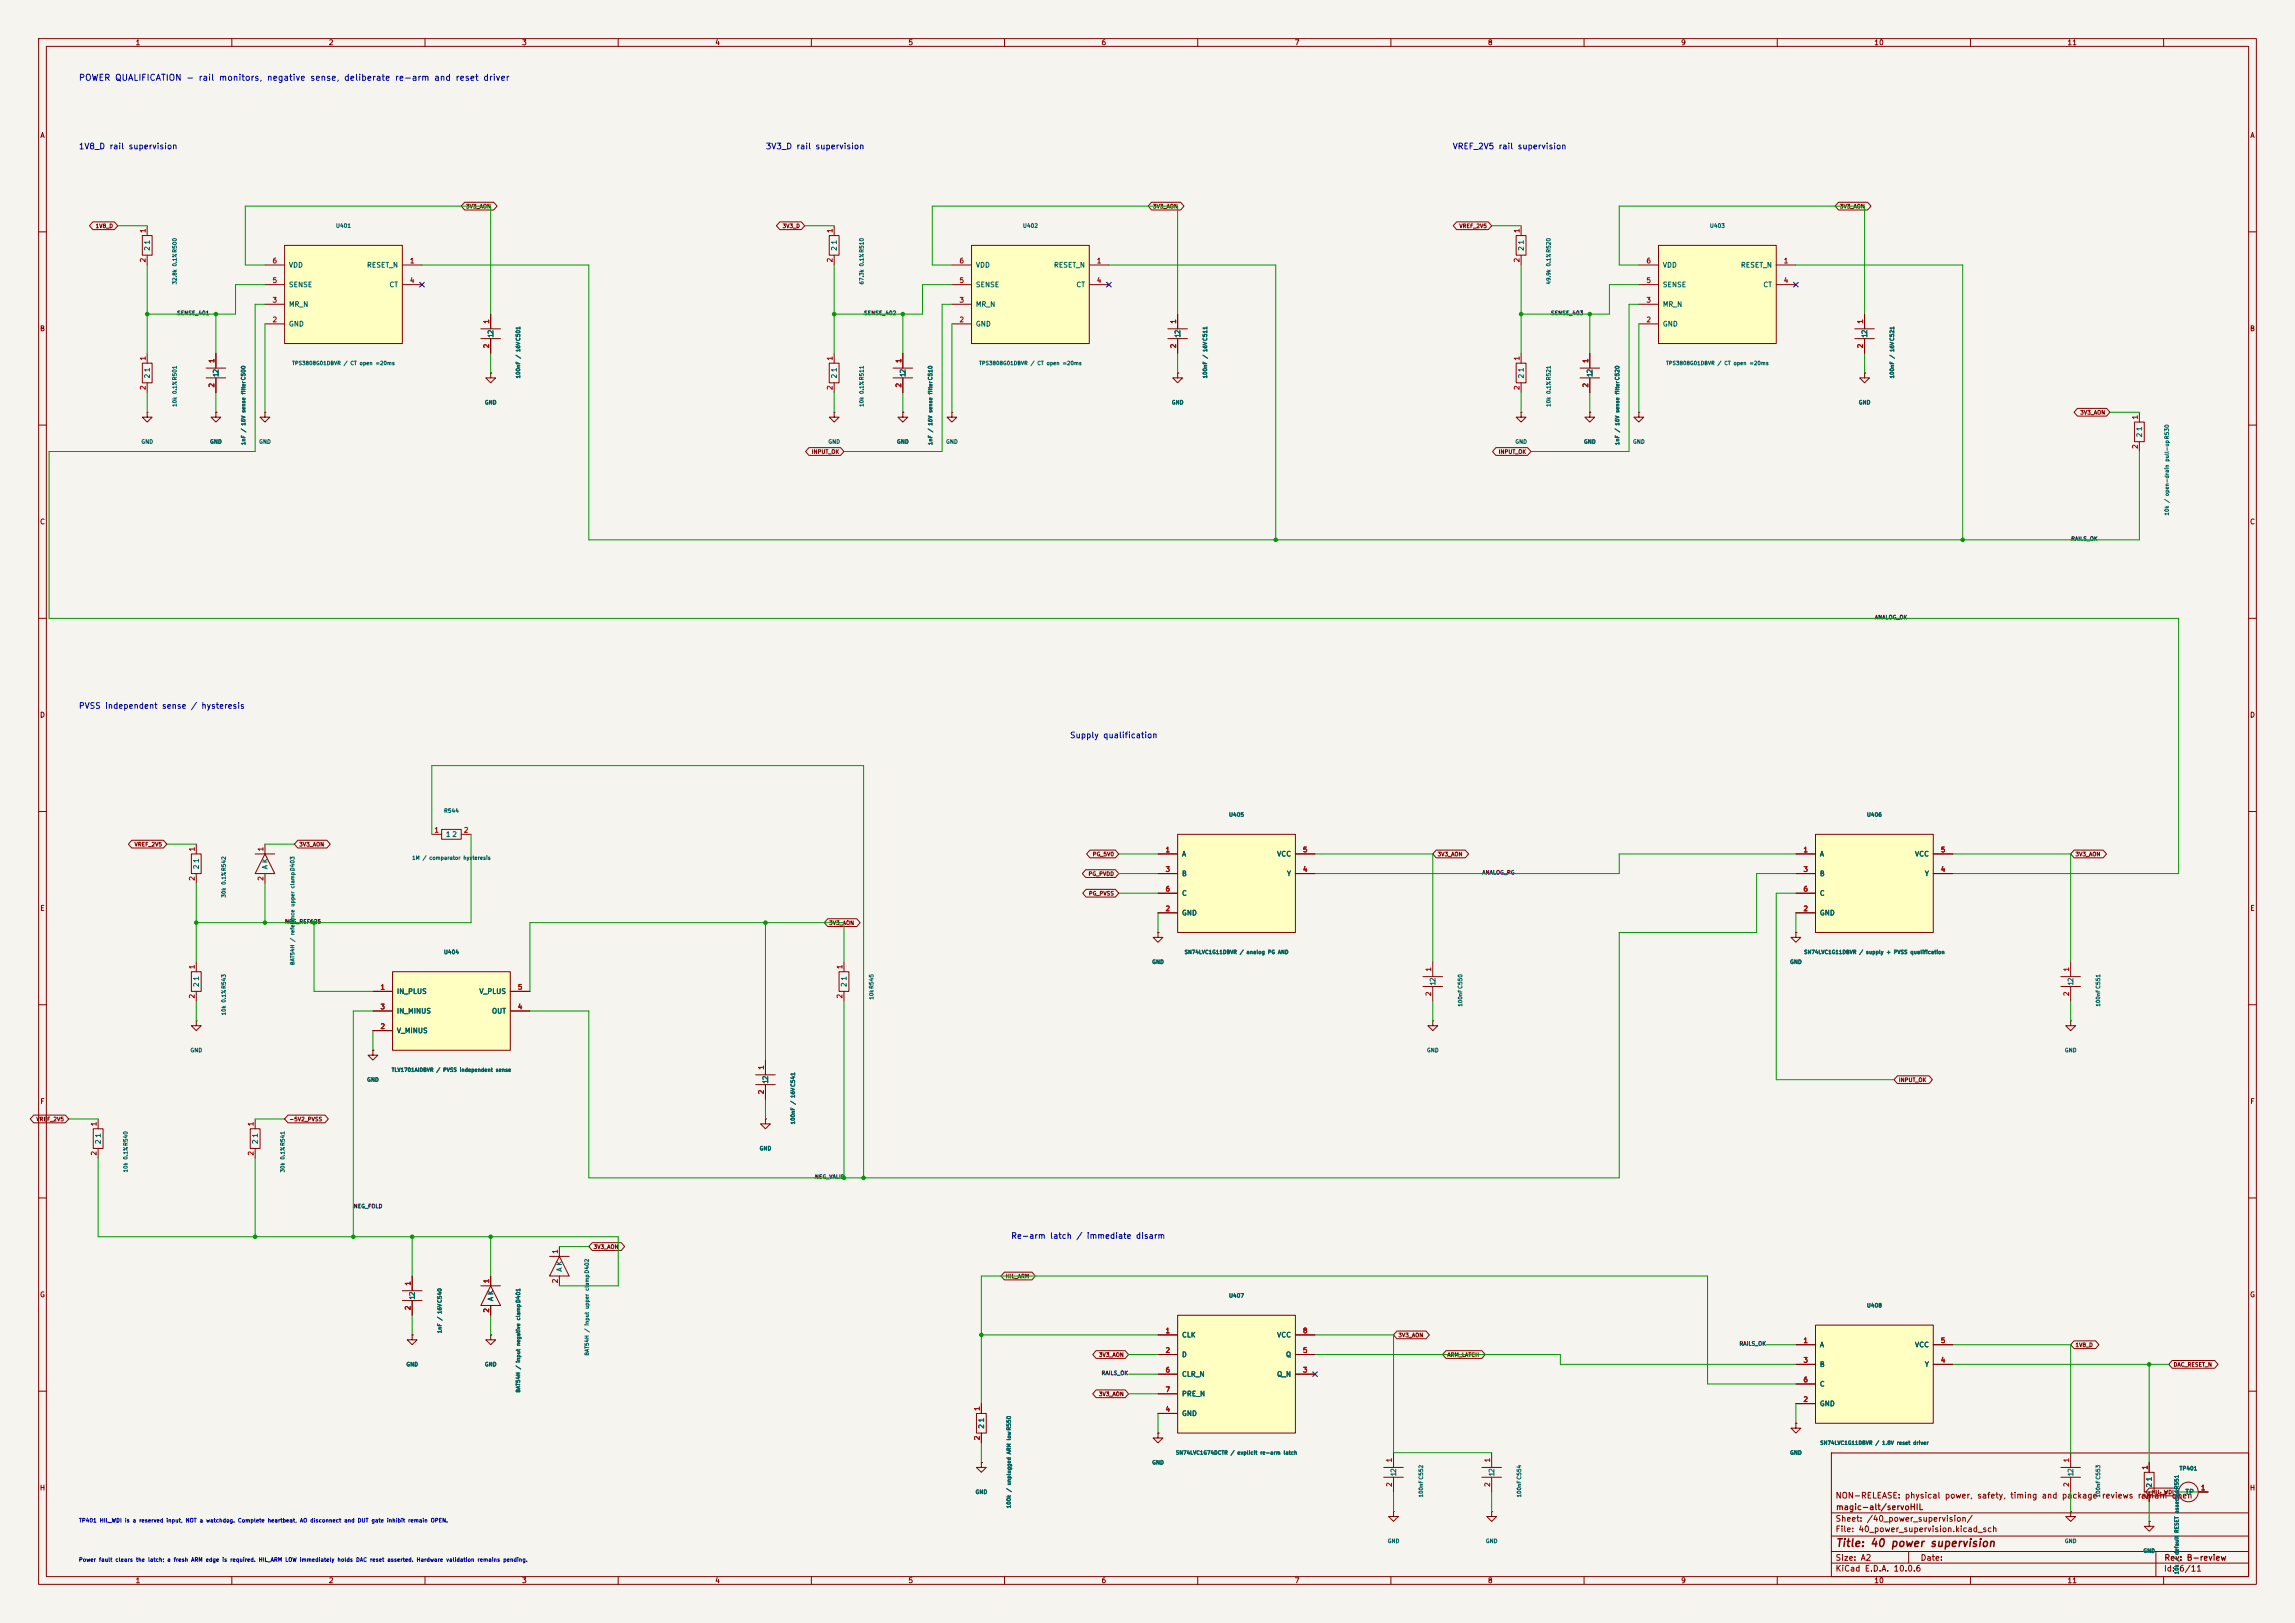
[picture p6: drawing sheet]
<svg xmlns="http://www.w3.org/2000/svg" width="594mm" height="420mm" viewBox="0 0 594 420" stroke-linecap="round" stroke-linejoin="round" font-family="sans-serif">
<defs><g id="words">
<text font-size="2" fill="#840000" x="475" y="400.8">Title: 40 power supervision</text>
<text font-size="1.6" fill="#0000c2" x="20.3" y="21.3">POWER QUALIFICATION - rail monitors, negative sense, deliberate re-arm and reset driver</text>
<g font-size="1.5" fill="#0000c2">
<text x="20.3" y="39">1V8_D rail supervision</text>
<text x="198.1" y="39">3V3_D rail supervision</text>
<text x="375.9" y="39">VREF_2V5 rail supervision</text>
<text x="20.3" y="183.8">PVSS independent sense / hysteresis</text>
<text x="276.8" y="191.4">Supply qualification</text>
<text x="261.6" y="320.9">Re-arm latch / immediate disarm</text>
</g>
<g font-size="1.5" fill="#840000">
<text x="475" y="388.1">NON-RELEASE: physical power, safety, timing and package reviews remain open</text>
<text x="475" y="394.1">Sheet: /40_power_supervision/</text>
<text x="475.1" y="391.1">magic-alt/servoHIL</text>
<text x="475" y="396.8">File: 40_power_supervision.kicad_sch</text>
<text x="475" y="407">KiCad E.D.A. 10.0.6</text>
<text x="475" y="404.2">Size: A2</text>
<text x="497" y="404.2">Date:</text>
<text x="560" y="407">Id: 6/11</text>
<text x="560.1" y="404.2">Rev: B-review</text>
</g>
<g font-size="1.3" fill="#840000">
<text x="35" y="12">1</text>
<text x="85" y="12">2</text>
<text x="135" y="12">3</text>
<text x="185" y="12">4</text>
<text x="235" y="12">5</text>
<text x="285" y="12">6</text>
<text x="335" y="12">7</text>
<text x="385" y="12">8</text>
<text x="435" y="12">9</text>
<text x="485" y="12">10</text>
<text x="535" y="12">11</text>
<text x="10.3" y="36">A</text>
<text x="582.3" y="36">A</text>
<text x="10.2" y="86">B</text>
<text x="582.2" y="86">B</text>
<text x="10.2" y="136">C</text>
<text x="582.2" y="136">C</text>
<text x="10.2" y="186">D</text>
<text x="582.2" y="186">D</text>
<text x="10.3" y="236">E</text>
<text x="582.3" y="236">E</text>
<text x="10.3" y="286">F</text>
<text x="582.3" y="286">F</text>
<text x="10.2" y="336">G</text>
<text x="582.2" y="336">G</text>
<text x="10.2" y="386">H</text>
<text x="582.2" y="386">H</text>
<text x="35" y="410">1</text>
<text x="85" y="410">2</text>
<text x="135" y="410">3</text>
<text x="185" y="410">4</text>
<text x="235" y="410">5</text>
<text x="285" y="410">6</text>
<text x="335" y="410">7</text>
<text x="385" y="410">8</text>
<text x="435" y="410">9</text>
<text x="485" y="410">10</text>
<text x="535" y="410">11</text>
</g>
<g font-size="1.3" fill="#a90000">
<text x="38" y="60.4" transform="rotate(-90 38 60.4)">1</text>
<text x="215.8" y="60.4" transform="rotate(-90 215.8 60.4)">1</text>
<text x="393.6" y="60.4" transform="rotate(-90 393.6 60.4)">1</text>
<text x="38" y="68" transform="rotate(-90 38 68)">2</text>
<text x="70.4" y="68.4">6</text>
<text x="105.9" y="68.4">1</text>
<text x="215.8" y="68" transform="rotate(-90 215.8 68)">2</text>
<text x="248.2" y="68.4">6</text>
<text x="283.7" y="68.4">1</text>
<text x="393.6" y="68" transform="rotate(-90 393.6 68)">2</text>
<text x="426" y="68.4">6</text>
<text x="461.5" y="68.4">1</text>
<text x="70.4" y="73.5">5</text>
<text x="105.9" y="73.5">4</text>
<text x="248.2" y="73.5">5</text>
<text x="283.7" y="73.5">4</text>
<text x="426" y="73.5">5</text>
<text x="461.5" y="73.5">4</text>
<text x="70.4" y="83.7">2</text>
<text x="70.4" y="78.6">3</text>
<text x="126.9" y="83.9" transform="rotate(-90 126.9 83.9)">1</text>
<text x="248.2" y="83.7">2</text>
<text x="248.2" y="78.6">3</text>
<text x="304.7" y="83.9" transform="rotate(-90 304.7 83.9)">1</text>
<text x="426" y="83.7">2</text>
<text x="426" y="78.6">3</text>
<text x="482.5" y="83.9" transform="rotate(-90 482.5 83.9)">1</text>
<text x="38" y="93.4" transform="rotate(-90 38 93.4)">1</text>
<text x="55.7" y="94.1" transform="rotate(-90 55.7 94.1)">1</text>
<text x="126.9" y="90.3" transform="rotate(-90 126.9 90.3)">2</text>
<text x="215.8" y="93.4" transform="rotate(-90 215.8 93.4)">1</text>
<text x="233.5" y="94.1" transform="rotate(-90 233.5 94.1)">1</text>
<text x="304.7" y="90.3" transform="rotate(-90 304.7 90.3)">2</text>
<text x="393.6" y="93.4" transform="rotate(-90 393.6 93.4)">1</text>
<text x="411.3" y="94.1" transform="rotate(-90 411.3 94.1)">1</text>
<text x="482.5" y="90.3" transform="rotate(-90 482.5 90.3)">2</text>
<text x="38" y="101.1" transform="rotate(-90 38 101.1)">2</text>
<text x="55.7" y="100.4" transform="rotate(-90 55.7 100.4)">2</text>
<text x="215.8" y="101.1" transform="rotate(-90 215.8 101.1)">2</text>
<text x="233.5" y="100.4" transform="rotate(-90 233.5 100.4)">2</text>
<text x="393.6" y="101.1" transform="rotate(-90 393.6 101.1)">2</text>
<text x="411.3" y="100.4" transform="rotate(-90 411.3 100.4)">2</text>
<text x="553.6" y="108.7" transform="rotate(-90 553.6 108.7)">1</text>
<text x="553.6" y="116.3" transform="rotate(-90 553.6 116.3)">2</text>
<text x="112.3" y="215.8">1</text>
<text x="119.9" y="215.8">2</text>
<text x="50.7" y="220.4" transform="rotate(-90 50.7 220.4)">1</text>
<text x="68.4" y="220.4" transform="rotate(-90 68.4 220.4)">1</text>
<text x="301.5" y="220.8">1</text>
<text x="337.1" y="220.8">5</text>
<text x="466.6" y="220.8">1</text>
<text x="502.2" y="220.8">5</text>
<text x="301.5" y="225.9">3</text>
<text x="337.1" y="225.9">4</text>
<text x="466.6" y="225.9">3</text>
<text x="502.2" y="225.9">4</text>
<text x="50.7" y="228.1" transform="rotate(-90 50.7 228.1)">2</text>
<text x="68.4" y="228.1" transform="rotate(-90 68.4 228.1)">2</text>
<text x="301.5" y="231">6</text>
<text x="466.6" y="231">6</text>
<text x="301.5" y="236.1">2</text>
<text x="466.6" y="236.1">2</text>
<text x="50.7" y="250.9" transform="rotate(-90 50.7 250.9)">1</text>
<text x="218.3" y="250.9" transform="rotate(-90 218.3 250.9)">1</text>
<text x="370.7" y="251.6" transform="rotate(-90 370.7 251.6)">1</text>
<text x="535.8" y="251.6" transform="rotate(-90 535.8 251.6)">1</text>
<text x="98.3" y="256.4">1</text>
<text x="133.9" y="256.4">5</text>
<text x="370.7" y="257.9" transform="rotate(-90 370.7 257.9)">2</text>
<text x="535.8" y="257.9" transform="rotate(-90 535.8 257.9)">2</text>
<text x="50.7" y="258.5" transform="rotate(-90 50.7 258.5)">2</text>
<text x="98.3" y="261.5">3</text>
<text x="133.9" y="261.5">4</text>
<text x="218.3" y="258.5" transform="rotate(-90 218.3 258.5)">2</text>
<text x="98.3" y="266.6">2</text>
<text x="198" y="277" transform="rotate(-90 198 277)">1</text>
<text x="198" y="283.3" transform="rotate(-90 198 283.3)">2</text>
<text x="25.3" y="291.6" transform="rotate(-90 25.3 291.6)">1</text>
<text x="65.9" y="291.6" transform="rotate(-90 65.9 291.6)">1</text>
<text x="25.3" y="299.2" transform="rotate(-90 25.3 299.2)">2</text>
<text x="65.9" y="299.2" transform="rotate(-90 65.9 299.2)">2</text>
<text x="144.6" y="324.6" transform="rotate(-90 144.6 324.6)">1</text>
<text x="106.5" y="332.8" transform="rotate(-90 106.5 332.8)">1</text>
<text x="126.9" y="332.2" transform="rotate(-90 126.9 332.2)">1</text>
<text x="144.6" y="332.2" transform="rotate(-90 144.6 332.2)">2</text>
<text x="106.5" y="339.2" transform="rotate(-90 106.5 339.2)">2</text>
<text x="126.9" y="339.8" transform="rotate(-90 126.9 339.8)">2</text>
<text x="301.5" y="345.3">1</text>
<text x="337.1" y="345.3">8</text>
<text x="466.6" y="347.8">1</text>
<text x="502.2" y="347.8">5</text>
<text x="301.5" y="350.4">2</text>
<text x="337.1" y="350.4">5</text>
<text x="466.6" y="352.9">3</text>
<text x="502.2" y="352.9">4</text>
<text x="301.5" y="355.5">6</text>
<text x="337.1" y="355.5">3</text>
<text x="466.6" y="358">6</text>
<text x="253.9" y="365.2" transform="rotate(-90 253.9 365.2)">1</text>
<text x="301.5" y="365.6">4</text>
<text x="301.5" y="360.5">7</text>
<text x="466.6" y="363.1">2</text>
<text x="253.9" y="372.8" transform="rotate(-90 253.9 372.8)">2</text>
<text x="360.5" y="378.6" transform="rotate(-90 360.5 378.6)">1</text>
<text x="385.9" y="378.6" transform="rotate(-90 385.9 378.6)">1</text>
<text x="535.8" y="378.6" transform="rotate(-90 535.8 378.6)">1</text>
<text x="556.1" y="380.5" transform="rotate(-90 556.1 380.5)">1</text>
<text x="360.5" y="384.9" transform="rotate(-90 360.5 384.9)">2</text>
<text x="385.9" y="384.9" transform="rotate(-90 385.9 384.9)">2</text>
<text x="535.8" y="384.9" transform="rotate(-90 535.8 384.9)">2</text>
<text x="556.1" y="388.1" transform="rotate(-90 556.1 388.1)">2</text>
<text x="569.5" y="385.9">1</text>
</g>
<g font-size="1.3" fill="#006464">
<text x="39.1" y="65.1" transform="rotate(-90 39.1 65.1)">2</text>
<text x="39.1" y="63.4" transform="rotate(-90 39.1 63.4)">1</text>
<text x="216.9" y="65.1" transform="rotate(-90 216.9 65.1)">2</text>
<text x="216.9" y="63.4" transform="rotate(-90 216.9 63.4)">1</text>
<text x="394.7" y="65.1" transform="rotate(-90 394.7 65.1)">2</text>
<text x="394.7" y="63.4" transform="rotate(-90 394.7 63.4)">1</text>
<text x="74.6" y="69.5">VDD</text>
<text x="94.9" y="69.5">RESET_N</text>
<text x="252.4" y="69.5">VDD</text>
<text x="272.7" y="69.5">RESET_N</text>
<text x="430.2" y="69.5">VDD</text>
<text x="450.5" y="69.5">RESET_N</text>
<text x="74.6" y="74.6">SENSE</text>
<text x="100.7" y="74.6">CT</text>
<text x="252.4" y="74.6">SENSE</text>
<text x="278.5" y="74.6">CT</text>
<text x="430.2" y="74.6">SENSE</text>
<text x="456.3" y="74.6">CT</text>
<text x="74.6" y="79.7">MR_N</text>
<text x="252.4" y="79.7">MR_N</text>
<text x="430.2" y="79.7">MR_N</text>
<text x="74.6" y="84.8">GND</text>
<text x="128" y="87.5" transform="rotate(-90 128 87.5)">12</text>
<text x="252.4" y="84.8">GND</text>
<text x="305.8" y="87.5" transform="rotate(-90 305.8 87.5)">12</text>
<text x="430.2" y="84.8">GND</text>
<text x="483.6" y="87.5" transform="rotate(-90 483.6 87.5)">12</text>
<text x="39.1" y="98.1" transform="rotate(-90 39.1 98.1)">2</text>
<text x="39.1" y="96.4" transform="rotate(-90 39.1 96.4)">1</text>
<text x="56.8" y="97.7" transform="rotate(-90 56.8 97.7)">12</text>
<text x="216.9" y="98.1" transform="rotate(-90 216.9 98.1)">2</text>
<text x="216.9" y="96.4" transform="rotate(-90 216.9 96.4)">1</text>
<text x="234.6" y="97.7" transform="rotate(-90 234.6 97.7)">12</text>
<text x="394.7" y="98.1" transform="rotate(-90 394.7 98.1)">2</text>
<text x="394.7" y="96.4" transform="rotate(-90 394.7 96.4)">1</text>
<text x="412.4" y="97.7" transform="rotate(-90 412.4 97.7)">12</text>
<text x="554.7" y="113.3" transform="rotate(-90 554.7 113.3)">2</text>
<text x="554.7" y="111.7" transform="rotate(-90 554.7 111.7)">1</text>
<text x="115.3" y="216.9">1</text>
<text x="116.9" y="216.9">2</text>
<text x="305.8" y="221.9">A</text>
<text x="330.4" y="221.9">VCC</text>
<text x="470.9" y="221.9">A</text>
<text x="495.5" y="221.9">VCC</text>
<text x="51.8" y="225.1" transform="rotate(-90 51.8 225.1)">2</text>
<text x="51.8" y="223.4" transform="rotate(-90 51.8 223.4)">1</text>
<text x="69.5" y="225.1" transform="rotate(-90 69.5 225.1)">A K</text>
<text x="305.8" y="227">B</text>
<text x="332.9" y="227">Y</text>
<text x="470.9" y="227">B</text>
<text x="498" y="227">Y</text>
<text x="305.8" y="232.1">C</text>
<text x="470.9" y="232.1">C</text>
<text x="305.8" y="237.2">GND</text>
<text x="470.9" y="237.2">GND</text>
<text x="51.8" y="255.6" transform="rotate(-90 51.8 255.6)">2</text>
<text x="51.8" y="253.9" transform="rotate(-90 51.8 253.9)">1</text>
<text x="102.6" y="257.5">IN_PLUS</text>
<text x="123.9" y="257.5">V_PLUS</text>
<text x="219.4" y="255.6" transform="rotate(-90 219.4 255.6)">2</text>
<text x="219.4" y="253.9" transform="rotate(-90 219.4 253.9)">1</text>
<text x="371.8" y="255.2" transform="rotate(-90 371.8 255.2)">12</text>
<text x="536.9" y="255.2" transform="rotate(-90 536.9 255.2)">12</text>
<text x="102.6" y="262.6">IN_MINUS</text>
<text x="127.2" y="262.6">OUT</text>
<text x="102.6" y="267.7">V_MINUS</text>
<text x="199.1" y="280.6" transform="rotate(-90 199.1 280.6)">12</text>
<text x="26.4" y="296.2" transform="rotate(-90 26.4 296.2)">2</text>
<text x="26.4" y="294.6" transform="rotate(-90 26.4 294.6)">1</text>
<text x="67" y="296.2" transform="rotate(-90 67 296.2)">2</text>
<text x="67" y="294.6" transform="rotate(-90 67 294.6)">1</text>
<text x="145.7" y="329.2" transform="rotate(-90 145.7 329.2)">A K</text>
<text x="107.6" y="336.5" transform="rotate(-90 107.6 336.5)">12</text>
<text x="128" y="336.8" transform="rotate(-90 128 336.8)">A K</text>
<text x="305.8" y="346.4">CLK</text>
<text x="330.4" y="346.4">VCC</text>
<text x="305.8" y="351.5">D</text>
<text x="332.7" y="351.5">Q</text>
<text x="470.9" y="348.9">A</text>
<text x="495.5" y="348.9">VCC</text>
<text x="305.8" y="356.6">CLR_N</text>
<text x="330.4" y="356.6">Q_N</text>
<text x="470.9" y="354">B</text>
<text x="470.9" y="359.1">C</text>
<text x="498" y="354">Y</text>
<text x="305.8" y="361.6">PRE_N</text>
<text x="470.9" y="364.2">GND</text>
<text x="255" y="369.9" transform="rotate(-90 255 369.9)">2</text>
<text x="255" y="368.2" transform="rotate(-90 255 368.2)">1</text>
<text x="305.8" y="366.7">GND</text>
<text x="361.6" y="382.2" transform="rotate(-90 361.6 382.2)">12</text>
<text x="387" y="382.2" transform="rotate(-90 387 382.2)">12</text>
<text x="536.9" y="382.2" transform="rotate(-90 536.9 382.2)">12</text>
<text x="557.2" y="383.5" transform="rotate(-90 557.2 383.5)">1</text>
<text x="557.2" y="385.1" transform="rotate(-90 557.2 385.1)">2</text>
<text x="565.5" y="387">TP</text>
</g>
<g font-size="1" fill="#840000">
<text x="24.6" y="59.2">1V8_D</text>
<text x="120.5" y="54.2">3V3_AON</text>
<text x="202.4" y="59.2">3V3_D</text>
<text x="298.3" y="54.2">3V3_AON</text>
<text x="377.6" y="59.2">VREF_2V5</text>
<text x="476.1" y="54.2">3V3_AON</text>
<text x="538.3" y="107.5">3V3_AON</text>
<text x="210" y="117.7">INPUT_OK</text>
<text x="387.8" y="117.7">INPUT_OK</text>
<text x="34.7" y="219.3">VREF_2V5</text>
<text x="77.3" y="219.3">3V3_AON</text>
<text x="282.7" y="221.8">PG_5V0</text>
<text x="372" y="221.8">3V3_AON</text>
<text x="537.1" y="221.8">3V3_AON</text>
<text x="281.6" y="226.9">PG_PVDD</text>
<text x="281.7" y="232">PG_PVSS</text>
<text x="214.5" y="239.6">3V3_AON</text>
<text x="491.3" y="280.2">INPUT_OK</text>
<text x="9.3" y="290.4">VREF_2V5</text>
<text x="74.8" y="290.4">-5V2_PVSS</text>
<text x="153.5" y="323.4">3V3_AON</text>
<text x="260.2" y="331">HIL_ARM</text>
<text x="361.8" y="346.3">3V3_AON</text>
<text x="284.3" y="351.3">3V3_AON</text>
<text x="374.5" y="351.3">ARM_LATCH</text>
<text x="537.1" y="348.8">1V8_D</text>
<text x="562.5" y="353.9">DAC_RESET_N</text>
<text x="284.3" y="361.5">3V3_AON</text>
<text x="556.8" y="386.9">HIL_WDI</text>
</g>
<g font-size="1" fill="#006464">
<text x="86.8" y="59.2">U401</text>
<text x="264.6" y="59.2">U402</text>
<text x="442.4" y="59.2">U403</text>
<text x="45.9" y="73.7" transform="rotate(-90 45.9 73.7)">32.8k 0.1%R500</text>
<text x="223.7" y="73.7" transform="rotate(-90 223.7 73.7)">67.3k 0.1%R510</text>
<text x="401.5" y="73.7" transform="rotate(-90 401.5 73.7)">49.9k 0.1%R520</text>
<text x="75.5" y="94.7">TPS3808G01DBVR / CT open =20ms</text>
<text x="253.3" y="94.7">TPS3808G01DBVR / CT open =20ms</text>
<text x="431.1" y="94.7">TPS3808G01DBVR / CT open =20ms</text>
<text x="134.8" y="98" transform="rotate(-90 134.8 98)">100nF / 16VC501</text>
<text x="312.6" y="98" transform="rotate(-90 312.6 98)">100nF / 16VC511</text>
<text x="490.4" y="98" transform="rotate(-90 490.4 98)">100nF / 16VC521</text>
<text x="45.9" y="105.4" transform="rotate(-90 45.9 105.4)">10k 0.1%R501</text>
<text x="125.4" y="104.9">GND</text>
<text x="223.7" y="105.4" transform="rotate(-90 223.7 105.4)">10k 0.1%R511</text>
<text x="303.2" y="104.9">GND</text>
<text x="401.5" y="105.4" transform="rotate(-90 401.5 105.4)">10k 0.1%R521</text>
<text x="481" y="104.9">GND</text>
<text x="36.5" y="115.1">GND</text>
<text x="54.3" y="115.1">GND</text>
<text x="63.7" y="115.3" transform="rotate(-90 63.7 115.3)">1nF / 16V sense filterC500</text>
<text x="67" y="115.1">GND</text>
<text x="214.3" y="115.1">GND</text>
<text x="232.1" y="115.1">GND</text>
<text x="241.5" y="115.3" transform="rotate(-90 241.5 115.3)">1nF / 16V sense filterC510</text>
<text x="244.8" y="115.1">GND</text>
<text x="392.1" y="115.1">GND</text>
<text x="409.9" y="115.1">GND</text>
<text x="419.3" y="115.3" transform="rotate(-90 419.3 115.3)">1nF / 16V sense filterC520</text>
<text x="422.6" y="115.1">GND</text>
<text x="561.6" y="133.5" transform="rotate(-90 561.6 133.5)">10k / open-drain pull-upR530</text>
<text x="114.8" y="210.6">R544</text>
<text x="318" y="211.6">U405</text>
<text x="483.1" y="211.6">U406</text>
<text x="106.6" y="222.7">1M / comparator hysteresis</text>
<text x="58.6" y="232.4" transform="rotate(-90 58.6 232.4)">30k 0.1%R542</text>
<text x="76.4" y="249.8" transform="rotate(-90 76.4 249.8)">BAT54H / reference upper clampD403</text>
<text x="114.8" y="247.1">U404</text>
<text x="298.1" y="249.7">GND</text>
<text x="306.5" y="247.1">SN74LVC1G11DBVR / analog PG AND</text>
<text x="463.2" y="249.7">GND</text>
<text x="466.8" y="247.1">SN74LVC1G11DBVR / supply + PVSS qualification</text>
<text x="58.6" y="262.9" transform="rotate(-90 58.6 262.9)">10k 0.1%R543</text>
<text x="226.3" y="258.8" transform="rotate(-90 226.3 258.8)">10kR545</text>
<text x="378.7" y="260.6" transform="rotate(-90 378.7 260.6)">100nFC550</text>
<text x="543.8" y="260.6" transform="rotate(-90 543.8 260.6)">100nFC551</text>
<text x="49.2" y="272.5">GND</text>
<text x="369.2" y="272.5">GND</text>
<text x="534.3" y="272.5">GND</text>
<text x="94.9" y="280.2">GND</text>
<text x="101.3" y="277.6">TLV1701AIDBVR / PVSS independent sense</text>
<text x="206" y="291.1" transform="rotate(-90 206 291.1)">100nF / 16VC541</text>
<text x="196.5" y="297.9">GND</text>
<text x="33.2" y="303.5" transform="rotate(-90 33.2 303.5)">10k 0.1%R540</text>
<text x="73.9" y="303.5" transform="rotate(-90 73.9 303.5)">30k 0.1%R541</text>
<text x="318" y="336">U407</text>
<text x="483.1" y="338.6">U408</text>
<text x="114.5" y="345.1" transform="rotate(-90 114.5 345.1)">1nF / 16VC540</text>
<text x="105.1" y="353.8">GND</text>
<text x="125.4" y="353.8">GND</text>
<text x="152.6" y="350.9" transform="rotate(-90 152.6 350.9)">BAT54H / input upper clampD402</text>
<text x="134.8" y="360.5" transform="rotate(-90 134.8 360.5)">BAT54H / input negative clampD401</text>
<text x="304.2" y="376.6">SN74LVC1G74DCTR / explicit re-arm latch</text>
<text x="463.2" y="376.7">GND</text>
<text x="471" y="374.1">SN74LVC1G11DBVR / 1.8V reset driver</text>
<text x="298.1" y="379.2">GND</text>
<text x="564" y="380.7">TP401</text>
<text x="252.4" y="386.8">GND</text>
<text x="368.5" y="387.6" transform="rotate(-90 368.5 387.6)">100nFC552</text>
<text x="393.9" y="387.6" transform="rotate(-90 393.9 387.6)">100nFC554</text>
<text x="543.8" y="387.6" transform="rotate(-90 543.8 387.6)">100nFC553</text>
<text x="261.8" y="390.4" transform="rotate(-90 261.8 390.4)">100k / unplugged ARM lowR550</text>
<text x="359.1" y="399.5">GND</text>
<text x="384.5" y="399.5">GND</text>
<text x="534.3" y="399.5">GND</text>
<text x="564.1" y="396.8" transform="rotate(-90 564.1 396.8)">RESET assertedR551</text>
<text x="554.6" y="402.1">GND</text>
<text x="564.1" y="407.5" transform="rotate(-90 564.1 407.5)">10k</text>
<text x="564.1" y="404.2" transform="rotate(-90 564.1 404.2)">/ default</text>
</g>
<g font-size="1" fill="#0f0f0f">
<text x="45.7" y="81.8">SENSE_401</text>
<text x="223.5" y="81.8">SENSE_402</text>
<text x="401.3" y="81.8">SENSE_403</text>
<text x="535.9" y="140.2">RAILS_OK</text>
<text x="485.1" y="160.5">ANALOG_OK</text>
<text x="383.5" y="226.5">ANALOG_PG</text>
<text x="73.7" y="239.2">NEG_REF625</text>
<text x="210.8" y="305.3">NEG_VALID</text>
<text x="91.4" y="312.9">NEG_FOLD</text>
<text x="450.1" y="348.5">RAILS_OK</text>
<text x="285" y="356.1">RAILS_OK</text>
</g>
<g font-size="1" fill="#0000c2">
<text x="20.3" y="394.2">TP401 HIL_WDI is a reserved input, NOT a watchdog. Complete heartbeat, AO disconnect and DUT gate inhibit remain OPEN.</text>
<text x="20.3" y="404.4">Power fault clears the latch; a fresh ARM edge is required. HIL_ARM LOW immediately holds DAC reset asserted. Hardware validation remains pending.</text>
</g>
</g></defs>
<path d="M0 0h594v420h-594z" fill="#f5f4ef" stroke="#f5f4ef" stroke-width=".26"/>
<g fill="none" stroke="#840000" stroke-width=".26">
<path d="M10 10h574v400h-574zM12 12h570v396h-570zM60 10v2M110 10v2M160 10v2M210 10v2M260 10v2M310 10v2M360 10v2M410 10v2M460 10v2M510 10v2"/>
<path d="M560 10v2M10 60h2M582 60h2M124.5 85.1h5M124.5 87.6h5M127 81.3v3.8M127 87.6v3.8M10 110h2M582 110h2M10 160h2M582 160h2M10 210h2"/>
<path d="M582 210h2M10 260h2M582 260h2M10 310h2M582 310h2M10 360h2M474 376h108v32h-108zM582 360h2M474 397.5h108M474 391.5h108M60 408v2M110 408v2"/>
<path d="M160 408v2M210 408v2M260 408v2M310 408v2M360 408v2M410 408v2M460 408v2M474 404.5h108M474 401.5h108M494 401.5v3M510 408v2M558 401.5v6.5"/>
<path d="M560 408v2"/>
</g>
<path d="M469.9 215.9h30.5v25.4h-30.5z" fill="#ffffc2"/>
<g fill="none" stroke="#840000" stroke-width=".26">
<path d="M469.9 215.9h30.5v25.4h-30.5zM464.8 221h5.1M464.8 236.2h5.1M464.8 226.1h5.1M464.8 231.1h5.1M500.4 221h5.1M500.4 226.1h5.1M96.5 271.8v1.3h1.3l-1.3 1.2-1.3-1.2h1.3M96.5 271.8h.1M24.1 292.1h2.6v5.1h-2.6zM25.4 289.6v2.5M25.4 297.2v2.5"/>
<path d="M104.1 334h5.1M104.1 336.6h5.1M106.7 330.2v3.8M106.7 336.6v3.8M124.5 332.7h5M127 332.7l2.5 5.1h-5zM127 330.2v2.5M127 337.8v2.6M106.7 345.4v1.3h1.2l-1.2 1.3-1.3-1.3h1.3M106.7 345.4h.1M127 345.4v1.3h1.3l-1.3 1.3-1.3-1.3h1.3M127 345.4h.1"/>
</g>
<path d="M429.3 63.5h30.4v25.4h-30.4z" fill="#ffffc2"/>
<path d="M424.2 68.6h5.1M424.2 78.7h5.1M424.2 73.7h5.1M429.3 63.5h30.4v25.4h-30.4zM459.7 68.6h5.1M459.7 73.7h5.1M424.2 83.8h5.1M424.2 106.7v1.3h1.2l-1.2 1.2-1.3-1.2h1.3M424.2 106.7h.1" fill="none" stroke="#840000" stroke-width=".26"/>
<path d="M73.7 63.5h30.4v25.4h-30.4z" fill="#ffffc2"/>
<g fill="none" stroke="#840000" stroke-width=".26">
<path d="M68.6 68.6h5.1M68.6 78.7h5.1M68.6 73.7h5.1M73.7 63.5h30.4v25.4h-30.4zM104.1 68.6h5.1M104.1 73.7h5.1M36.8 94h2.6v5.1h-2.6zM38.1 91.4v2.6M38.1 99.1v2.5M53.3 95.3h5.1M53.3 97.8h5.1M55.9 91.4v3.9"/>
<path d="M55.9 97.8v3.8M68.6 83.8h5.1M127 96.5v1.3h1.3l-1.3 1.3-1.3-1.3h1.3M127 96.5h.1M480.1 85.1h5M480.1 87.6h5M482.6 96.5v1.3h1.3l-1.3 1.3-1.3-1.3h1.3M482.6 96.5h.1M482.6 81.3v3.8M482.6 87.6v3.8M38.1 106.7v1.3h1.3l-1.3 1.2-1.3-1.2h1.3M38.1 106.7h.1"/>
<path d="M55.9 106.7v1.3h1.2l-1.2 1.2-1.3-1.2h1.3M55.9 106.7h.1M68.6 106.7v1.3h1.2l-1.2 1.2-1.3-1.2h1.3M68.6 106.7h.1M552.4 109.2h2.6v5.1h-2.6zM553.7 106.7v2.5M553.7 114.3v2.5M50.8 264.2v1.2h1.3l-1.3 1.3-1.3-1.3h1.3M50.8 264.2h.1"/>
</g>
<path d="M304.8 215.9h30.5v25.4h-30.5z" fill="#ffffc2"/>
<g fill="none" stroke="#840000" stroke-width=".26">
<path d="M38.1 58.4v2.6M36.8 61h2.6v5h-2.6zM38.1 66v2.6M304.8 215.9h30.5v25.4h-30.5zM299.7 221h5.1M299.7 236.2h5.1M299.7 226.1h5.1M299.7 231.1h5.1M335.3 221h5.1M335.3 226.1h5.1M299.7 241.3v1.3h1.3l-1.3 1.2-1.3-1.2h1.3M299.7 241.3h.1"/>
<path d="M368.3 252.7h5.1M368.3 255.3h5.1M370.8 248.9v3.8M370.8 255.3v3.8M533.4 252.7h5.1M533.4 255.3h5.1M535.9 248.9v3.8M535.9 255.3v3.8M370.8 264.2v1.2h1.3l-1.3 1.3-1.2-1.3h1.2M370.8 264.2h.1"/>
</g>
<path d="M304.8 340.4h30.5v30.4h-30.5z" fill="#ffffc2"/>
<g fill="none" stroke="#840000" stroke-width=".26">
<path d="M299.7 345.4h5.1M299.7 350.5h5.1M299.7 355.6h5.1M304.8 340.4h30.5v30.4h-30.5zM335.3 345.4h5.1M335.3 350.5h5.1M335.3 355.6h5.1M299.7 370.8v1.3h1.3l-1.3 1.3-1.3-1.3h1.3M299.7 370.8h.1M299.7 365.8h5.1M299.7 360.7h5.1M383.5 379.7h5.1"/>
<path d="M386.1 375.9v3.8M383.5 382.3h5.1M386.1 391.2v1.2h1.2l-1.2 1.3-1.3-1.3h1.3M386.1 391.2h.1M386.1 382.3v3.8M569 386.1h2.5"/>
<circle cx="566.4" cy="386.1" r="2.54"/>
</g>
<path d="M469.9 342.9h30.5v25.4h-30.5z" fill="#ffffc2"/>
<g fill="none" stroke="#840000" stroke-width=".26">
<path d="M214.6 94h2.6v5.1h-2.6zM215.9 91.4v2.6M215.9 99.1v2.5M302.3 85.1h5M302.3 87.6h5M304.8 96.5v1.3h1.3l-1.3 1.3-1.3-1.3h1.3M304.8 96.5h.1M304.8 81.3v3.8M304.8 87.6v3.8M408.9 95.3h5.1M408.9 97.8h5.1M411.5 91.4v3.9"/>
<path d="M411.5 97.8v3.8M246.4 106.7v1.3h1.2l-1.2 1.2-1.3-1.2h1.3M246.4 106.7h.1M393.7 106.7v1.3h1.3l-1.3 1.2-1.3-1.2h1.3M393.7 106.7h.1M411.5 106.7v1.3h1.2l-1.2 1.2-1.3-1.2h1.3M411.5 106.7h.1M50.8 218.4v2.6M68.6 218.4v2.6M111.8 215.9h2.5M114.3 214.6h5.1v2.6h-5.1zM119.4 215.9h2.5"/>
<path d="M49.5 221h2.6v5.1h-2.6zM50.8 226.1v2.5M66 221h5.1M68.6 221l2.5 5.1h-5.1zM68.6 226.1v2.5M464.8 241.3v1.3h1.3l-1.3 1.2-1.3-1.2h1.3M464.8 241.3h.1M195.6 278.1h5.1M198.1 274.3v3.8M535.9 264.2v1.2h1.3l-1.3 1.3-1.2-1.3h1.2M535.9 264.2h.1M64.8 292.1h2.5v5.1h-2.5z"/>
<path d="M66 289.6v2.5M66 297.2v2.5M195.6 280.7h5.1M198.1 289.6v1.2h1.3l-1.3 1.3-1.3-1.3h1.3M198.1 289.6h.1M198.1 280.7v3.8M142.2 325.1h5.1M144.8 325.1l2.5 5.1h-5.1zM144.8 322.6v2.5M144.8 330.2v2.5M464.8 348h5.1M464.8 353.1h5.1"/>
<path d="M464.8 358.1h5.1M469.9 342.9h30.5v25.4h-30.5zM500.4 348h5.1M500.4 353.1h5.1M252.7 365.8h2.6v5h-2.6zM254 378.5v1.2h1.3l-1.3 1.3-1.3-1.3h1.3M254 378.5h.1M254 363.2v2.6M254 370.8v2.6M358.1 379.7h5.1M360.7 375.9v3.8M464.8 368.3v1.3h1.3l-1.3 1.2-1.3-1.2h1.3"/>
<path d="M464.8 368.3h.1M464.8 363.2h5.1M533.4 379.7h5.1M535.9 375.9v3.8M556.3 378.5v2.5M358.1 382.3h5.1M360.7 391.2v1.2h1.2l-1.2 1.3-1.3-1.3h1.3M360.7 391.2h.1M360.7 382.3v3.8M533.4 382.3h5.1M535.9 391.2v1.2h1.3l-1.3 1.3-1.2-1.3h1.2M535.9 391.2h.1"/>
<path d="M535.9 382.3v3.8M555 381h2.5v5.1h-2.5zM556.3 393.7v1.3h1.2l-1.2 1.2-1.3-1.2h1.3M556.3 393.7h.1M556.3 386.1v2.5"/>
</g>
<path d="M101.6 251.5h30.5v20.3h-30.5z" fill="#ffffc2"/>
<g fill="none" stroke="#840000" stroke-width=".26">
<path d="M215.9 58.4v2.6M214.6 61h2.6v5h-2.6zM215.9 66v2.6M231.1 95.3h5.1M231.1 97.8h5.1M233.7 91.4v3.9M233.7 97.8v3.8M233.7 106.7v1.3h1.2l-1.2 1.2-1.3-1.2h1.3M233.7 106.7h.1M96.5 256.5h5.1M101.6 251.5h30.5v20.3h-30.5zM132.1 256.5h5.1"/>
<path d="M217.2 251.5h2.5v5h-2.5zM218.4 248.9v2.6M218.4 256.5v2.6M96.5 266.7h5.1M96.5 261.6h5.1M132.1 261.6h5.1"/>
</g>
<path d="M251.5 63.5h30.4v25.4h-30.4z" fill="#ffffc2"/>
<g fill="none" stroke="#840000" stroke-width=".26">
<path d="M24 57.4h5.6l.9 1-.9 1h-5.6l-.8-1zM120.3 52.3h7.5l.9 1-.9 1h-7.5l-.9-1zM201.8 57.4h5.6l.9 1-.9 1h-5.6l-.8-1zM298.1 52.3h7.5l.9 1-.9 1h-7.5l-.9-1zM377 57.4h8.2l.9 1-.9 1h-8.2l-.9-1zM393.7 58.4v2.6M475.9 52.3h7.5l.9 1-.9 1h-7.5l-.9-1zM246.4 68.6h5.1M246.4 78.7h5.1M246.4 73.7h5.1M251.5 63.5h30.4v25.4h-30.4zM281.9 68.6h5.1"/>
<path d="M281.9 73.7h5.1M392.4 61h2.6v5h-2.6zM393.7 66v2.6M55.9 91.4v3.9M55.9 97.8v3.8M127 96.5h.1M127 81.3v3.8M127 87.6v3.8M233.7 91.4v3.9M233.7 97.8v3.8M246.4 83.8h5.1M304.8 96.5h.1"/>
<path d="M304.8 81.3v3.8M304.8 87.6v3.8M392.4 94h2.6v5.1h-2.6zM393.7 91.4v2.6M393.7 99.1v2.5M411.5 91.4v3.9M411.5 97.8v3.8M482.6 96.5h.1M482.6 81.3v3.8M482.6 87.6v3.8M55.9 106.7h.1M209.4 115.8h8.2l.8 1-.8 1h-8.2l-.9-1z"/>
<path d="M215.9 106.7v1.3h1.3l-1.3 1.2-1.3-1.2h1.3M215.9 106.7h.1M233.7 106.7h.1M387.2 115.8h8.2l.8 1-.8 1h-8.2l-.9-1zM411.5 106.7h.1M537.7 105.7h7.5l.9 1-.9 1h-7.5l-.9-1zM34.1 217.4h8.2l.9 1-.9 1h-8.2l-.9-1zM77.1 217.4h7.5l.9 1-.9 1h-7.5l-.9-1zM282.1 220h6.6l.9 1-.9 1h-6.6l-.9-1zM371.7 220h7.5l.9 1-.9 1h-7.5l-.9-1zM536.8 220h7.5l.9 1-.9 1h-7.5l-.9-1zM214.2 237.8h7.6l.8 1-.8 1h-7.6l-.8-1z"/>
<path d="M281 225.1h7.7l.9 1-.9 1h-7.7l-.9-1zM281.1 230.1h7.6l.9 1-.9 1h-7.6l-.9-1zM299.7 221h5.1M299.7 236.2h5.1M299.7 226.1h5.1M299.7 231.1h5.1M335.3 221h5.1M335.3 226.1h5.1M464.8 221h5.1M464.8 236.2h5.1M464.8 226.1h5.1M464.8 231.1h5.1"/>
<path d="M500.4 221h5.1M500.4 226.1h5.1M49.5 251.5h2.6v5h-2.6zM50.8 248.9v2.6M50.8 256.5v2.6M96.5 256.5h5.1M132.1 256.5h5.1M299.7 241.3h.1M464.8 241.3h.1M96.5 271.8h.1M96.5 266.7h5.1M96.5 261.6h5.1"/>
<path d="M132.1 261.6h5.1M198.1 274.3v3.8M491.1 278.4h8.2l.9 1-.9 1h-8.2l-.9-1zM8.7 288.6h8.2l.9 1-.9 1h-8.2l-.9-1zM74.5 288.6h9.6l.9 1-.9 1h-9.6l-.8-1zM198.1 289.6h.1M198.1 280.7v3.8M106.7 330.2v3.8M106.7 336.6v3.8M127 330.2v2.5M127 337.8v2.6M153.3 321.6h7.5l.9 1-.9 1h-7.5l-.9-1z"/>
<path d="M260 329.2h7.1l.9 1-.9 1h-7.1l-.9-1zM106.7 345.4h.1M127 345.4h.1M283.7 349.5h7.5l.9 1-.9 1h-7.5l-.9-1zM283.7 359.7h7.5l.9 1-.9 1h-7.5l-.9-1zM299.7 345.4h5.1M299.7 350.5h5.1M299.7 355.6h5.1M335.3 345.4h5.1M335.3 350.5h5.1M335.3 355.6h5.1M361.6 344.4h7.5l.9 1-.9 1h-7.5l-.9-1z"/>
<path d="M374.3 349.5h9.2l.9 1-.9 1h-9.2l-.9-1zM464.8 348h5.1M464.8 353.1h5.1M464.8 358.1h5.1M500.4 348h5.1M500.4 353.1h5.1M536.8 347h5.6l.9 1-.9 1h-5.6l-.9-1zM562.2 352.1h11l.9 1-.9 1h-11l-.9-1zM254 378.5h.1M254 363.2v2.6M254 370.8v2.6M299.7 370.8h.1"/>
<path d="M299.7 365.8h5.1M299.7 360.7h5.1M464.8 368.3h.1M464.8 363.2h5.1M556.3 378.5v2.5M556.2 385.1h6.8l.9 1-.9 1h-6.8l-.8-1zM556.3 393.7h.1M556.3 386.1v2.5M569 386.1h2.5"/>
</g>
<g fill="none" stroke="#009600" stroke-width=".26">
<path d="M30.5 58.4h7.6M208.3 58.4h7.6M386.1 58.4h7.6M38.1 68.6v22.8M68.6 68.6h-5.1v-15.3h63.5v28M68.6 78.7h-2.6v38.1h-53.3v43.2h551.2v66.1h-58.4M68.6 73.7h-7.6v7.6h-22.9M109.2 68.6h43.2v71.1h401.3v-22.9M215.9 68.6v22.8M246.4 68.6h-5.1v-15.3h63.5v28M246.4 73.7h-7.6v7.6h-22.9M246.4 78.7h-2.6v38.1h-25.4"/>
<path d="M287 68.6h43.2v71.1M393.7 68.6v22.8M424.2 68.6h-5.1v-15.3h63.5v28M424.2 73.7h-7.6v7.6h-22.9M424.2 78.7h-2.6v38.1h-25.4M464.8 68.6h43.2v71.1M55.9 81.3v10.1M68.6 83.8v22.9M127 91.4v5.1M233.7 81.3v10.1M246.4 83.8v22.9M304.8 91.4v5.1"/>
<path d="M411.5 81.3v10.1M424.2 83.8v22.9M482.6 91.4v5.1M38.1 101.6v5.1M55.9 101.6v5.1M215.9 101.6v5.1M233.7 101.6v5.1M393.7 101.6v5.1M411.5 101.6v5.1M546.1 106.7h7.6M43.2 218.4h7.6M68.6 218.4h7.6"/>
<path d="M111.8 215.9v-17.8h111.7v106.7M121.9 215.9v22.9h-71.1M50.8 228.6v20.3M68.6 228.6v10.2M81.3 238.8v17.7h15.2M198.1 238.8v35.5M289.6 226.1h10.1M289.6 221h10.1M289.6 231.1h10.1M299.7 236.2v5.1M340.4 221h30.4v27.9M464.8 226.1h-10.1v15.2h-35.6v63.5h-266.7v-43.2h-15.2"/>
<path d="M464.8 221h-45.7v5.1h-78.7M464.8 236.2v5.1M464.8 231.1h-5.1v48.3h30.5M505.5 221h30.4v27.9M50.8 259.1v5.1M218.4 248.9v-10.1h-81.2v17.7M218.4 259.1v45.7M370.8 259.1v5.1M535.9 259.1v5.1M96.5 261.6h-5.1v58.4M96.5 266.7v5.1M17.8 289.6h7.6"/>
<path d="M25.4 299.7v20.3h134.6v12.7h-15.2M66 299.7v20.3M66 289.6h7.7M198.1 284.5v5.1M106.7 320v10.2M127 320v10.2M144.8 322.6h7.6M106.7 340.4v5M127 340.4v5M254 345.4h45.7M292.1 350.5h7.6M292.1 355.6h7.6"/>
<path d="M340.4 350.5h63.5v2.6h60.9M340.4 345.4h20.3v30.5h25.4M457.2 348h7.6M464.8 358.1h-22.8v-27.9h-188v33M505.5 348h30.4v27.9M505.5 353.1h55.8M556.3 353.1v25.4M254 373.4v5.1M292.1 360.7h7.6M299.7 365.8v5M464.8 363.2v5.1M360.7 386.1v5.1"/>
<path d="M386.1 386.1v5.1M535.9 386.1v5.1M556.3 388.6v5.1M563.9 386.1h7.6"/>
</g>
<path d="M108.6 73.1l1.2 1.2M109.8 73.1l-1.2 1.2M286.4 73.1l1.2 1.2M287.6 73.1l-1.2 1.2M464.2 73.1l1.2 1.2M465.4 73.1l-1.2 1.2M339.8 355l1.2 1.2M341 355l-1.2 1.2" fill="none" stroke="#000084" stroke-width=".26"/>
<g fill="#009600" stroke="#009600" stroke-width=".26">
<circle cx="215.9" cy="81.3" r=".46"/>
<circle cx="233.7" cy="81.3" r=".46"/>
<circle cx="198.1" cy="238.8" r=".46"/>
<circle cx="223.5" cy="304.8" r=".46"/>
<circle cx="218.4" cy="304.8" r=".46"/>
<circle cx="38.1" cy="81.3" r=".46"/>
<circle cx="55.9" cy="81.3" r=".46"/>
<circle cx="66" cy="320" r=".46"/>
<circle cx="91.4" cy="320" r=".46"/>
<circle cx="254" cy="345.4" r=".46"/>
<circle cx="106.7" cy="320" r=".46"/>
<circle cx="127" cy="320" r=".46"/>
<circle cx="81.3" cy="238.8" r=".46"/>
<circle cx="68.6" cy="238.8" r=".46"/>
<circle cx="50.8" cy="238.8" r=".46"/>
<circle cx="556.3" cy="353.1" r=".46"/>
<circle cx="508" cy="139.7" r=".46"/>
<circle cx="393.7" cy="81.3" r=".46"/>
<circle cx="411.5" cy="81.3" r=".46"/>
<circle cx="330.2" cy="139.7" r=".46"/>
</g>
<use href="#words"/>
</svg>
